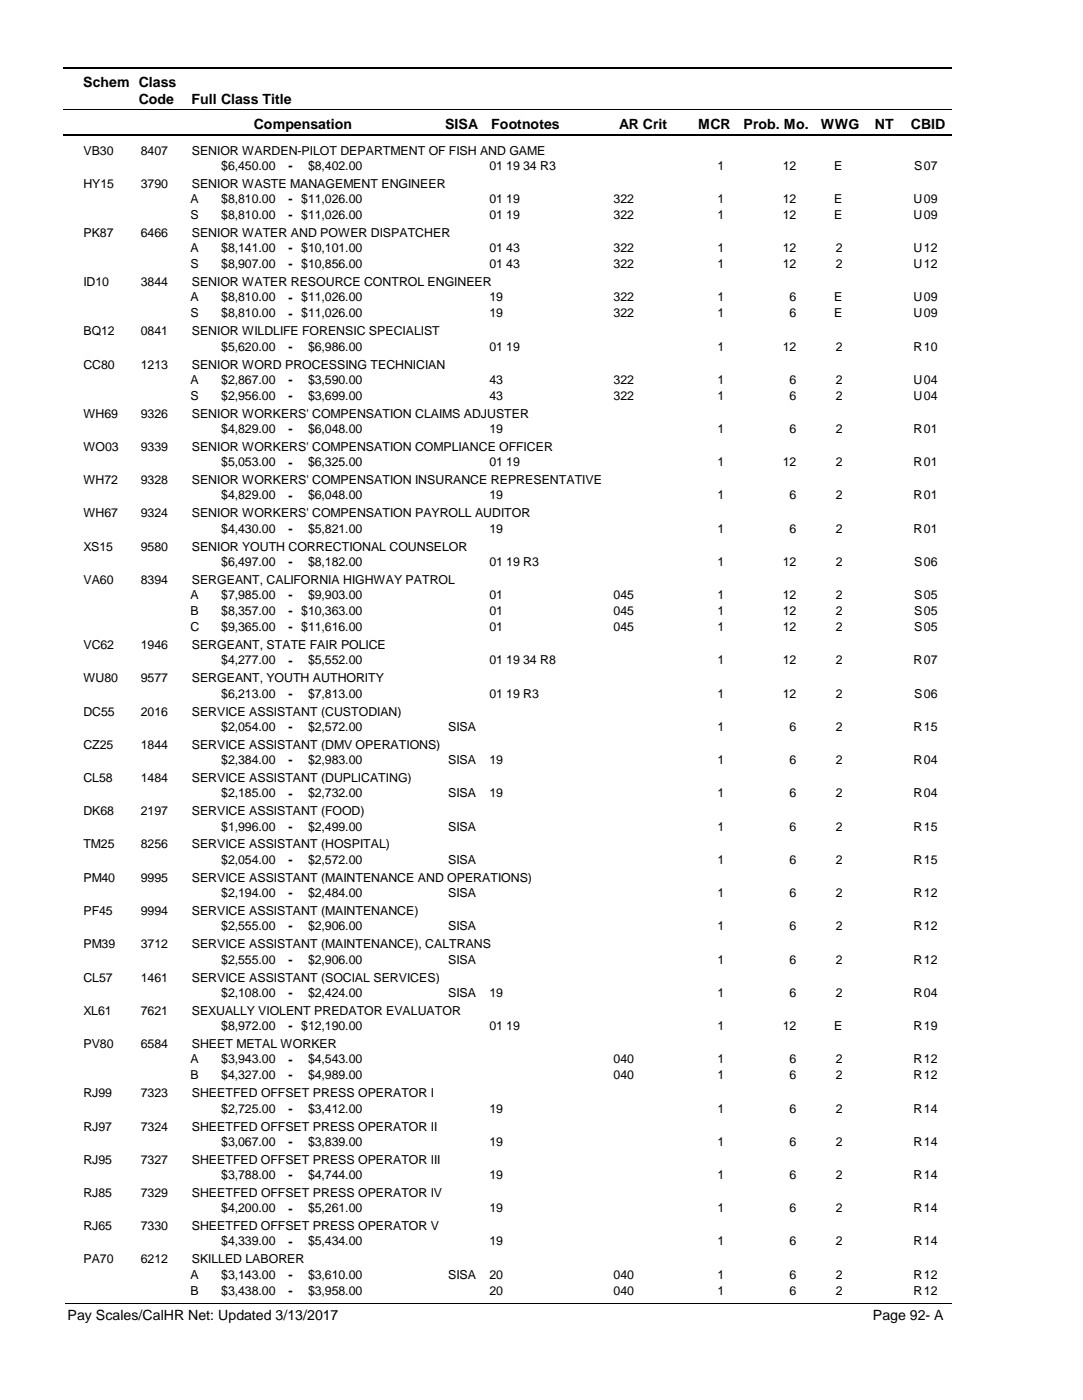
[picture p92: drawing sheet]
<svg xmlns="http://www.w3.org/2000/svg" width="216mm" height="279mm" viewBox="0 0 216 279" stroke-linecap="round" stroke-linejoin="round" font-family="sans-serif">
<defs><g id="words">
<g font-size="2.8">
<text x="16.6" y="17.3">Schem Class</text>
<text x="27.7" y="20.7">Code</text>
<text x="38.2" y="20.7">Full Class Title</text>
<text x="50.6" y="25.7">Compensation</text>
<text x="88.7" y="25.7">SISA</text>
<text x="98" y="25.7">Footnotes</text>
<text x="123.5" y="25.7">AR Crit</text>
<text x="139.2" y="25.7">MCR</text>
<text x="148.3" y="25.7">Prob. Mo.</text>
<text x="163.7" y="25.7">WWG</text>
<text x="174.5" y="25.7">NT</text>
<text x="181.6" y="25.7">CBID</text>
<text x="13.5" y="263.5">Pay Scales/CalHR Net: Updated 3/13/2017</text>
<text x="174.1" y="263.5">Page 92- A</text>
</g>
<g font-size="2.5">
<text x="16.6" y="30.8">VB30</text>
<text x="28.1" y="30.8">8407</text>
<text x="38.2" y="30.8">SENIOR WARDEN-PILOT DEPARTMENT OF FISH AND GAME</text>
<text x="44.1" y="33.9">$6,450.00</text>
<text x="57.5" y="33.9">-</text>
<text x="61.4" y="33.9">$8,402.00</text>
<text x="97.6" y="33.9">01 19 34 R3</text>
<text x="143.1" y="33.9">1</text>
<text x="156.1" y="33.9">12</text>
<text x="166.3" y="33.9">E</text>
<text x="182.3" y="33.9">S</text>
<text x="184.2" y="33.9">07</text>
<text x="16.6" y="37.5">HY15</text>
<text x="28.1" y="37.5">3790</text>
<text x="38" y="40.6">A</text>
<text x="38.2" y="37.5">SENIOR WASTE MANAGEMENT ENGINEER</text>
<text x="44.1" y="40.6">$8,810.00</text>
<text x="57.5" y="40.6">-</text>
<text x="60.1" y="40.6">$11,026.00</text>
<text x="97.6" y="40.6">01 19</text>
<text x="122.4" y="40.6">322</text>
<text x="143.1" y="40.6">1</text>
<text x="156.1" y="40.6">12</text>
<text x="166.3" y="40.6">E</text>
<text x="182.2" y="40.6">U</text>
<text x="184.2" y="40.6">09</text>
<text x="16.6" y="47.3">PK87</text>
<text x="28.1" y="47.3">6466</text>
<text x="38" y="43.7">S</text>
<text x="38.2" y="47.3">SENIOR WATER AND POWER DISPATCHER</text>
<text x="44.1" y="43.7">$8,810.00</text>
<text x="57.5" y="43.8">-</text>
<text x="60.1" y="43.7">$11,026.00</text>
<text x="97.6" y="43.7">01 19</text>
<text x="122.4" y="43.7">322</text>
<text x="143.1" y="43.7">1</text>
<text x="156.1" y="43.7">12</text>
<text x="166.3" y="43.7">E</text>
<text x="182.2" y="43.7">U</text>
<text x="184.2" y="43.7">09</text>
<text x="38" y="50.3">A</text>
<text x="38" y="53.5">S</text>
<text x="44.1" y="50.3">$8,141.00</text>
<text x="44.1" y="53.5">$8,907.00</text>
<text x="57.5" y="50.4">-</text>
<text x="57.5" y="53.6">-</text>
<text x="60.1" y="50.3">$10,101.00</text>
<text x="60.1" y="53.5">$10,856.00</text>
<text x="97.6" y="50.3">01 43</text>
<text x="97.6" y="53.5">01 43</text>
<text x="122.4" y="50.3">322</text>
<text x="122.4" y="53.5">322</text>
<text x="143.1" y="50.3">1</text>
<text x="143.1" y="53.5">1</text>
<text x="156.1" y="50.3">12</text>
<text x="156.1" y="53.5">12</text>
<text x="166.6" y="50.3">2</text>
<text x="166.6" y="53.5">2</text>
<text x="182.2" y="50.3">U</text>
<text x="182.2" y="53.5">U</text>
<text x="184.2" y="50.3">12</text>
<text x="184.2" y="53.5">12</text>
<text x="16.6" y="57.1">ID10</text>
<text x="28.1" y="57.1">3844</text>
<text x="38.2" y="57.1">SENIOR WATER RESOURCE CONTROL ENGINEER</text>
<text x="38" y="60.2">A</text>
<text x="38" y="63.3">S</text>
<text x="44.1" y="60.2">$8,810.00</text>
<text x="44.1" y="63.3">$8,810.00</text>
<text x="57.5" y="60.2">-</text>
<text x="57.5" y="63.4">-</text>
<text x="60.1" y="60.2">$11,026.00</text>
<text x="60.1" y="63.3">$11,026.00</text>
<text x="97.6" y="60.2">19</text>
<text x="97.6" y="63.3">19</text>
<text x="122.4" y="60.2">322</text>
<text x="122.4" y="63.3">322</text>
<text x="143.1" y="60.2">1</text>
<text x="143.1" y="63.3">1</text>
<text x="157.5" y="60.2">6</text>
<text x="157.5" y="63.3">6</text>
<text x="166.3" y="60.2">E</text>
<text x="166.3" y="63.3">E</text>
<text x="182.2" y="60.2">U</text>
<text x="182.2" y="63.3">U</text>
<text x="184.2" y="60.2">09</text>
<text x="184.2" y="63.3">09</text>
<text x="16.6" y="66.9">BQ12</text>
<text x="28.1" y="66.9">0841</text>
<text x="38.2" y="66.9">SENIOR WILDLIFE FORENSIC SPECIALIST</text>
<text x="44.1" y="70">$5,620.00</text>
<text x="57.5" y="70">-</text>
<text x="61.4" y="70">$6,986.00</text>
<text x="97.6" y="70">01 19</text>
<text x="143.1" y="70">1</text>
<text x="156.1" y="70">12</text>
<text x="166.6" y="70">2</text>
<text x="182.2" y="70">R</text>
<text x="184.2" y="70">10</text>
<text x="16.6" y="73.6">CC80</text>
<text x="28.1" y="73.6">1213</text>
<text x="38" y="76.6">A</text>
<text x="38.2" y="73.6">SENIOR WORD PROCESSING TECHNICIAN</text>
<text x="44.1" y="76.6">$2,867.00</text>
<text x="57.5" y="76.6">-</text>
<text x="61.4" y="76.6">$3,590.00</text>
<text x="97.6" y="76.6">43</text>
<text x="122.4" y="76.6">322</text>
<text x="143.1" y="76.6">1</text>
<text x="157.5" y="76.6">6</text>
<text x="166.6" y="76.6">2</text>
<text x="182.2" y="76.6">U</text>
<text x="184.2" y="76.6">04</text>
<text x="16.6" y="83.4">WH69</text>
<text x="28.1" y="83.4">9326</text>
<text x="38" y="79.8">S</text>
<text x="38.2" y="83.4">SENIOR WORKERS' COMPENSATION CLAIMS ADJUSTER</text>
<text x="44.1" y="79.8">$2,956.00</text>
<text x="57.5" y="79.8">-</text>
<text x="61.4" y="79.8">$3,699.00</text>
<text x="97.6" y="79.8">43</text>
<text x="122.4" y="79.8">322</text>
<text x="143.1" y="79.8">1</text>
<text x="157.5" y="79.8">6</text>
<text x="166.6" y="79.8">2</text>
<text x="182.2" y="79.8">U</text>
<text x="184.2" y="79.8">04</text>
<text x="44.1" y="86.4">$4,829.00</text>
<text x="57.5" y="86.5">-</text>
<text x="61.4" y="86.4">$6,048.00</text>
<text x="97.6" y="86.4">19</text>
<text x="143.1" y="86.4">1</text>
<text x="157.5" y="86.4">6</text>
<text x="166.6" y="86.4">2</text>
<text x="182.2" y="86.4">R</text>
<text x="184.2" y="86.4">01</text>
<text x="16.6" y="90">WO03</text>
<text x="28.1" y="90">9339</text>
<text x="38.2" y="90">SENIOR WORKERS' COMPENSATION COMPLIANCE OFFICER</text>
<text x="44.1" y="93.1">$5,053.00</text>
<text x="57.5" y="93.1">-</text>
<text x="61.4" y="93.1">$6,325.00</text>
<text x="97.6" y="93.1">01 19</text>
<text x="143.1" y="93.1">1</text>
<text x="156.1" y="93.1">12</text>
<text x="166.6" y="93.1">2</text>
<text x="182.2" y="93.1">R</text>
<text x="184.2" y="93.1">01</text>
<text x="16.6" y="96.7">WH72</text>
<text x="28.1" y="96.7">9328</text>
<text x="38.2" y="96.7">SENIOR WORKERS' COMPENSATION INSURANCE REPRESENTATIVE</text>
<text x="44.1" y="99.7">$4,829.00</text>
<text x="57.5" y="99.7">-</text>
<text x="61.4" y="99.7">$6,048.00</text>
<text x="97.6" y="99.7">19</text>
<text x="143.1" y="99.7">1</text>
<text x="157.5" y="99.7">6</text>
<text x="166.6" y="99.7">2</text>
<text x="182.2" y="99.7">R</text>
<text x="184.2" y="99.7">01</text>
<text x="16.6" y="103.3">WH67</text>
<text x="28.1" y="103.3">9324</text>
<text x="38.2" y="103.3">SENIOR WORKERS' COMPENSATION PAYROLL AUDITOR</text>
<text x="44.1" y="106.3">$4,430.00</text>
<text x="57.5" y="106.4">-</text>
<text x="61.4" y="106.3">$5,821.00</text>
<text x="97.6" y="106.3">19</text>
<text x="143.1" y="106.3">1</text>
<text x="157.5" y="106.3">6</text>
<text x="166.6" y="106.3">2</text>
<text x="182.2" y="106.3">R</text>
<text x="184.2" y="106.3">01</text>
<text x="16.6" y="109.9">XS15</text>
<text x="28.1" y="109.9">9580</text>
<text x="38.2" y="109.9">SENIOR YOUTH CORRECTIONAL COUNSELOR</text>
<text x="44.1" y="113">$6,497.00</text>
<text x="57.5" y="113">-</text>
<text x="61.4" y="113">$8,182.00</text>
<text x="97.6" y="113">01 19 R3</text>
<text x="143.1" y="113">1</text>
<text x="156.1" y="113">12</text>
<text x="166.6" y="113">2</text>
<text x="182.3" y="113">S</text>
<text x="184.2" y="113">06</text>
<text x="16.6" y="116.6">VA60</text>
<text x="28.1" y="116.6">8394</text>
<text x="38" y="119.6">A</text>
<text x="38.2" y="116.6">SERGEANT, CALIFORNIA HIGHWAY PATROL</text>
<text x="44.1" y="119.6">$7,985.00</text>
<text x="57.5" y="119.6">-</text>
<text x="61.4" y="119.6">$9,903.00</text>
<text x="97.6" y="119.6">01</text>
<text x="122.4" y="119.6">045</text>
<text x="143.1" y="119.6">1</text>
<text x="156.1" y="119.6">12</text>
<text x="166.6" y="119.6">2</text>
<text x="182.3" y="119.6">S</text>
<text x="184.2" y="119.6">05</text>
<text x="38" y="122.8">B</text>
<text x="38" y="126">C</text>
<text x="44.1" y="122.8">$8,357.00</text>
<text x="44.1" y="126">$9,365.00</text>
<text x="57.5" y="122.8">-</text>
<text x="57.5" y="126">-</text>
<text x="60.1" y="122.8">$10,363.00</text>
<text x="60.1" y="126">$11,616.00</text>
<text x="97.6" y="122.8">01</text>
<text x="97.6" y="126">01</text>
<text x="122.4" y="122.8">045</text>
<text x="122.4" y="126">045</text>
<text x="143.1" y="122.8">1</text>
<text x="143.1" y="126">1</text>
<text x="156.1" y="122.8">12</text>
<text x="156.1" y="126">12</text>
<text x="166.6" y="122.8">2</text>
<text x="166.6" y="126">2</text>
<text x="182.3" y="122.8">S</text>
<text x="182.3" y="126">S</text>
<text x="184.2" y="122.8">05</text>
<text x="184.2" y="126">05</text>
<text x="16.6" y="129.5">VC62</text>
<text x="28.1" y="129.5">1946</text>
<text x="38.2" y="129.5">SERGEANT, STATE FAIR POLICE</text>
<text x="16.6" y="136.2">WU80</text>
<text x="28.1" y="136.2">9577</text>
<text x="38.2" y="136.2">SERGEANT, YOUTH AUTHORITY</text>
<text x="44.1" y="132.6">$4,277.00</text>
<text x="57.5" y="132.6">-</text>
<text x="61.4" y="132.6">$5,552.00</text>
<text x="97.6" y="132.6">01 19 34 R8</text>
<text x="143.1" y="132.6">1</text>
<text x="156.1" y="132.6">12</text>
<text x="166.6" y="132.6">2</text>
<text x="182.2" y="132.6">R</text>
<text x="184.2" y="132.6">07</text>
<text x="16.6" y="142.8">DC55</text>
<text x="28.1" y="142.8">2016</text>
<text x="38.2" y="142.8">SERVICE ASSISTANT (CUSTODIAN)</text>
<text x="44.1" y="139.2">$6,213.00</text>
<text x="57.5" y="139.3">-</text>
<text x="61.4" y="139.2">$7,813.00</text>
<text x="97.6" y="139.2">01 19 R3</text>
<text x="143.1" y="139.2">1</text>
<text x="156.1" y="139.2">12</text>
<text x="166.6" y="139.2">2</text>
<text x="182.3" y="139.2">S</text>
<text x="184.2" y="139.2">06</text>
<text x="16.6" y="149.4">CZ25</text>
<text x="28.1" y="149.4">1844</text>
<text x="38.2" y="149.4">SERVICE ASSISTANT (DMV OPERATIONS)</text>
<text x="44.1" y="145.9">$2,054.00</text>
<text x="57.5" y="145.9">-</text>
<text x="61.4" y="145.9">$2,572.00</text>
<text x="89.4" y="145.9">SISA</text>
<text x="143.1" y="145.9">1</text>
<text x="157.5" y="145.9">6</text>
<text x="166.6" y="145.9">2</text>
<text x="182.2" y="145.9">R</text>
<text x="184.2" y="145.9">15</text>
<text x="44.1" y="152.5">$2,384.00</text>
<text x="57.5" y="152.5">-</text>
<text x="61.4" y="152.5">$2,983.00</text>
<text x="89.4" y="152.5">SISA</text>
<text x="97.6" y="152.5">19</text>
<text x="143.1" y="152.5">1</text>
<text x="157.5" y="152.5">6</text>
<text x="166.6" y="152.5">2</text>
<text x="182.2" y="152.5">R</text>
<text x="184.2" y="152.5">04</text>
<text x="16.6" y="156.1">CL58</text>
<text x="28.1" y="156.1">1484</text>
<text x="38.2" y="156.1">SERVICE ASSISTANT (DUPLICATING)</text>
<text x="44.1" y="159.2">$2,185.00</text>
<text x="57.5" y="159.2">-</text>
<text x="61.4" y="159.2">$2,732.00</text>
<text x="89.4" y="159.2">SISA</text>
<text x="97.6" y="159.2">19</text>
<text x="143.1" y="159.2">1</text>
<text x="157.5" y="159.2">6</text>
<text x="166.6" y="159.2">2</text>
<text x="182.2" y="159.2">R</text>
<text x="184.2" y="159.2">04</text>
<text x="16.6" y="162.7">DK68</text>
<text x="28.1" y="162.7">2197</text>
<text x="38.2" y="162.7">SERVICE ASSISTANT (FOOD)</text>
<text x="44.1" y="165.8">$1,996.00</text>
<text x="57.5" y="165.8">-</text>
<text x="61.4" y="165.8">$2,499.00</text>
<text x="89.4" y="165.8">SISA</text>
<text x="143.1" y="165.8">1</text>
<text x="157.5" y="165.8">6</text>
<text x="166.6" y="165.8">2</text>
<text x="182.2" y="165.8">R</text>
<text x="184.2" y="165.8">15</text>
<text x="16.6" y="169.3">TM25</text>
<text x="28.1" y="169.3">8256</text>
<text x="38.2" y="169.3">SERVICE ASSISTANT (HOSPITAL)</text>
<text x="44.1" y="172.4">$2,054.00</text>
<text x="57.5" y="172.5">-</text>
<text x="61.4" y="172.4">$2,572.00</text>
<text x="89.4" y="172.4">SISA</text>
<text x="143.1" y="172.4">1</text>
<text x="157.5" y="172.4">6</text>
<text x="166.6" y="172.4">2</text>
<text x="182.2" y="172.4">R</text>
<text x="184.2" y="172.4">15</text>
<text x="16.6" y="176">PM40</text>
<text x="28.1" y="176">9995</text>
<text x="38.2" y="176">SERVICE ASSISTANT (MAINTENANCE AND OPERATIONS)</text>
<text x="44.1" y="179.1">$2,194.00</text>
<text x="57.5" y="179.1">-</text>
<text x="61.4" y="179.1">$2,484.00</text>
<text x="89.4" y="179.1">SISA</text>
<text x="143.1" y="179.1">1</text>
<text x="157.5" y="179.1">6</text>
<text x="166.6" y="179.1">2</text>
<text x="182.2" y="179.1">R</text>
<text x="184.2" y="179.1">12</text>
<text x="16.6" y="182.7">PF45</text>
<text x="28.1" y="182.7">9994</text>
<text x="38.2" y="182.7">SERVICE ASSISTANT (MAINTENANCE)</text>
<text x="44.1" y="185.7">$2,555.00</text>
<text x="57.5" y="185.7">-</text>
<text x="61.4" y="185.7">$2,906.00</text>
<text x="89.4" y="185.7">SISA</text>
<text x="143.1" y="185.7">1</text>
<text x="157.5" y="185.7">6</text>
<text x="166.6" y="185.7">2</text>
<text x="182.2" y="185.7">R</text>
<text x="184.2" y="185.7">12</text>
<text x="16.6" y="189.3">PM39</text>
<text x="28.1" y="189.3">3712</text>
<text x="38.2" y="189.3">SERVICE ASSISTANT (MAINTENANCE), CALTRANS</text>
<text x="16.6" y="195.9">CL57</text>
<text x="28.1" y="195.9">1461</text>
<text x="38.2" y="195.9">SERVICE ASSISTANT (SOCIAL SERVICES)</text>
<text x="44.1" y="192.3">$2,555.00</text>
<text x="57.5" y="192.4">-</text>
<text x="61.4" y="192.3">$2,906.00</text>
<text x="89.4" y="192.3">SISA</text>
<text x="143.1" y="192.3">1</text>
<text x="157.5" y="192.3">6</text>
<text x="166.6" y="192.3">2</text>
<text x="182.2" y="192.3">R</text>
<text x="184.2" y="192.3">12</text>
<text x="16.6" y="202.6">XL61</text>
<text x="28.1" y="202.6">7621</text>
<text x="38.2" y="202.6">SEXUALLY VIOLENT PREDATOR EVALUATOR</text>
<text x="44.1" y="199">$2,108.00</text>
<text x="57.5" y="199">-</text>
<text x="61.4" y="199">$2,424.00</text>
<text x="89.4" y="199">SISA</text>
<text x="97.6" y="199">19</text>
<text x="143.1" y="199">1</text>
<text x="157.5" y="199">6</text>
<text x="166.6" y="199">2</text>
<text x="182.2" y="199">R</text>
<text x="184.2" y="199">04</text>
<text x="16.6" y="209.2">PV80</text>
<text x="28.1" y="209.2">6584</text>
<text x="38.2" y="209.2">SHEET METAL WORKER</text>
<text x="44.1" y="205.6">$8,972.00</text>
<text x="57.5" y="205.6">-</text>
<text x="60.1" y="205.6">$12,190.00</text>
<text x="97.6" y="205.6">01 19</text>
<text x="143.1" y="205.6">1</text>
<text x="156.1" y="205.6">12</text>
<text x="166.3" y="205.6">E</text>
<text x="182.2" y="205.6">R</text>
<text x="184.2" y="205.6">19</text>
<text x="38" y="212.2">A</text>
<text x="38" y="215.4">B</text>
<text x="44.1" y="212.2">$3,943.00</text>
<text x="44.1" y="215.4">$4,327.00</text>
<text x="57.5" y="212.3">-</text>
<text x="57.5" y="215.4">-</text>
<text x="61.4" y="212.2">$4,543.00</text>
<text x="61.4" y="215.4">$4,989.00</text>
<text x="122.4" y="212.2">040</text>
<text x="122.4" y="215.4">040</text>
<text x="143.1" y="212.2">1</text>
<text x="143.1" y="215.4">1</text>
<text x="157.5" y="212.2">6</text>
<text x="157.5" y="215.4">6</text>
<text x="166.6" y="212.2">2</text>
<text x="166.6" y="215.4">2</text>
<text x="182.2" y="212.2">R</text>
<text x="182.2" y="215.4">R</text>
<text x="184.2" y="212.2">12</text>
<text x="184.2" y="215.4">12</text>
<text x="16.6" y="219">RJ99</text>
<text x="28.1" y="219">7323</text>
<text x="38.2" y="219">SHEETFED OFFSET PRESS OPERATOR I</text>
<text x="16.6" y="225.6">RJ97</text>
<text x="28.1" y="225.6">7324</text>
<text x="38.2" y="225.6">SHEETFED OFFSET PRESS OPERATOR II</text>
<text x="44.1" y="222.1">$2,725.00</text>
<text x="57.5" y="222.1">-</text>
<text x="61.4" y="222.1">$3,412.00</text>
<text x="97.6" y="222.1">19</text>
<text x="143.1" y="222.1">1</text>
<text x="157.5" y="222.1">6</text>
<text x="166.6" y="222.1">2</text>
<text x="182.2" y="222.1">R</text>
<text x="184.2" y="222.1">14</text>
<text x="16.6" y="232.3">RJ95</text>
<text x="28.1" y="232.3">7327</text>
<text x="38.2" y="232.3">SHEETFED OFFSET PRESS OPERATOR III</text>
<text x="44.1" y="228.7">$3,067.00</text>
<text x="57.5" y="228.7">-</text>
<text x="61.4" y="228.7">$3,839.00</text>
<text x="97.6" y="228.7">19</text>
<text x="143.1" y="228.7">1</text>
<text x="157.5" y="228.7">6</text>
<text x="166.6" y="228.7">2</text>
<text x="182.2" y="228.7">R</text>
<text x="184.2" y="228.7">14</text>
<text x="16.6" y="238.9">RJ85</text>
<text x="28.1" y="238.9">7329</text>
<text x="38.2" y="238.9">SHEETFED OFFSET PRESS OPERATOR IV</text>
<text x="44.1" y="235.3">$3,788.00</text>
<text x="57.5" y="235.4">-</text>
<text x="61.4" y="235.3">$4,744.00</text>
<text x="97.6" y="235.3">19</text>
<text x="143.1" y="235.3">1</text>
<text x="157.5" y="235.3">6</text>
<text x="166.6" y="235.3">2</text>
<text x="182.2" y="235.3">R</text>
<text x="184.2" y="235.3">14</text>
<text x="16.6" y="245.5">RJ65</text>
<text x="28.1" y="245.5">7330</text>
<text x="38.2" y="245.5">SHEETFED OFFSET PRESS OPERATOR V</text>
<text x="44.1" y="242">$4,200.00</text>
<text x="57.5" y="242">-</text>
<text x="61.4" y="242">$5,261.00</text>
<text x="97.6" y="242">19</text>
<text x="143.1" y="242">1</text>
<text x="157.5" y="242">6</text>
<text x="166.6" y="242">2</text>
<text x="182.2" y="242">R</text>
<text x="184.2" y="242">14</text>
<text x="44.1" y="248.6">$4,339.00</text>
<text x="57.5" y="248.6">-</text>
<text x="61.4" y="248.6">$5,434.00</text>
<text x="97.6" y="248.6">19</text>
<text x="143.1" y="248.6">1</text>
<text x="157.5" y="248.6">6</text>
<text x="166.6" y="248.6">2</text>
<text x="182.2" y="248.6">R</text>
<text x="184.2" y="248.6">14</text>
<text x="16.6" y="252.2">PA70</text>
<text x="28.1" y="252.2">6212</text>
<text x="38" y="255.2">A</text>
<text x="38.2" y="252.2">SKILLED LABORER</text>
<text x="44.1" y="255.2">$3,143.00</text>
<text x="57.5" y="255.3">-</text>
<text x="61.4" y="255.2">$3,610.00</text>
<text x="89.4" y="255.2">SISA</text>
<text x="97.6" y="255.2">20</text>
<text x="122.4" y="255.2">040</text>
<text x="143.1" y="255.2">1</text>
<text x="157.5" y="255.2">6</text>
<text x="166.6" y="255.2">2</text>
<text x="182.2" y="255.2">R</text>
<text x="184.2" y="255.2">12</text>
<text x="38" y="258.4">B</text>
<text x="44.1" y="258.4">$3,438.00</text>
<text x="57.5" y="258.4">-</text>
<text x="61.4" y="258.4">$3,958.00</text>
<text x="97.6" y="258.4">20</text>
<text x="122.4" y="258.4">040</text>
<text x="143.1" y="258.4">1</text>
<text x="157.5" y="258.4">6</text>
<text x="166.6" y="258.4">2</text>
<text x="182.2" y="258.4">R</text>
<text x="184.2" y="258.4">12</text>
</g>
</g></defs>
<path d="M12.7 13.5h177.1" fill="none" stroke="#000" stroke-width=".36"/>
<path d="M12.7 21.9h177.1" fill="none" stroke="#000" stroke-width=".2"/>
<path d="M12.7 27h177.1" fill="none" stroke="#000" stroke-width=".35"/>
<g fill="#fff">
<path d="M40.4 31.3h16.2v3h-16.2z" fill-rule="evenodd"/>
<path d="M183.9 31.3h4.1v3h-4.1z" fill-rule="evenodd"/>
<path d="M40.4 37.9h16.2v3h-16.2z" fill-rule="evenodd"/>
<path d="M183.9 37.9h4.1v3h-4.1z" fill-rule="evenodd"/>
<path d="M40.4 41.1h16.2v3h-16.2z" fill-rule="evenodd"/>
<path d="M183.9 41.1h4.1v3h-4.1z" fill-rule="evenodd"/>
<path d="M40.4 47.7h16.2v3h-16.2z" fill-rule="evenodd"/>
<path d="M183.9 47.7h4.1v3h-4.1z" fill-rule="evenodd"/>
<path d="M40.4 50.9h16.2v3h-16.2z" fill-rule="evenodd"/>
<path d="M183.9 50.9h4.1v3h-4.1z" fill-rule="evenodd"/>
<path d="M40.4 57.6h16.2v2.9h-16.2z" fill-rule="evenodd"/>
<path d="M183.9 57.6h4.1v2.9h-4.1z" fill-rule="evenodd"/>
<path d="M40.4 60.7h16.2v3h-16.2z" fill-rule="evenodd"/>
<path d="M183.9 60.7h4.1v3h-4.1z" fill-rule="evenodd"/>
<path d="M40.4 67.4h16.2v3h-16.2z" fill-rule="evenodd"/>
<path d="M183.9 67.4h4.1v3h-4.1z" fill-rule="evenodd"/>
<path d="M40.4 74h16.2v3h-16.2z" fill-rule="evenodd"/>
<path d="M183.9 74h4.1v3h-4.1z" fill-rule="evenodd"/>
<path d="M40.4 77.2h16.2v2.9h-16.2z" fill-rule="evenodd"/>
<path d="M183.9 77.2h4.1v2.9h-4.1z" fill-rule="evenodd"/>
<path d="M40.4 83.8h16.2v3h-16.2z" fill-rule="evenodd"/>
<path d="M183.9 83.8h4.1v3h-4.1z" fill-rule="evenodd"/>
<path d="M40.4 90.5h16.2v3h-16.2z" fill-rule="evenodd"/>
<path d="M183.9 90.5h4.1v3h-4.1z" fill-rule="evenodd"/>
<path d="M40.4 97.1h16.2v3h-16.2z" fill-rule="evenodd"/>
<path d="M183.9 97.1h4.1v3h-4.1z" fill-rule="evenodd"/>
<path d="M40.4 103.7h16.2v3h-16.2z" fill-rule="evenodd"/>
<path d="M183.9 103.7h4.1v3h-4.1z" fill-rule="evenodd"/>
<path d="M40.4 110.4h16.2v3h-16.2z" fill-rule="evenodd"/>
<path d="M183.9 110.4h4.1v3h-4.1z" fill-rule="evenodd"/>
<path d="M40.4 117h16.2v3h-16.2z" fill-rule="evenodd"/>
<path d="M183.9 117h4.1v3h-4.1z" fill-rule="evenodd"/>
<path d="M40.4 120.2h16.2v2.9h-16.2z" fill-rule="evenodd"/>
<path d="M183.9 120.2h4.1v2.9h-4.1z" fill-rule="evenodd"/>
<path d="M40.4 123.3h16.2v3h-16.2z" fill-rule="evenodd"/>
<path d="M183.9 123.3h4.1v3h-4.1z" fill-rule="evenodd"/>
<path d="M40.4 130h16.2v3h-16.2z" fill-rule="evenodd"/>
<path d="M183.9 130h4.1v3h-4.1z" fill-rule="evenodd"/>
<path d="M40.4 136.6h16.2v3h-16.2z" fill-rule="evenodd"/>
<path d="M183.9 136.6h4.1v3h-4.1z" fill-rule="evenodd"/>
<path d="M40.4 143.2h16.2v3h-16.2z" fill-rule="evenodd"/>
<path d="M183.9 143.2h4.1v3h-4.1z" fill-rule="evenodd"/>
<path d="M40.4 149.9h16.2v3h-16.2z" fill-rule="evenodd"/>
<path d="M183.9 149.9h4.1v3h-4.1z" fill-rule="evenodd"/>
<path d="M40.4 156.5h16.2v3h-16.2z" fill-rule="evenodd"/>
<path d="M183.9 156.5h4.1v3h-4.1z" fill-rule="evenodd"/>
<path d="M40.4 163.2h16.2v2.9h-16.2z" fill-rule="evenodd"/>
<path d="M183.9 163.2h4.1v2.9h-4.1z" fill-rule="evenodd"/>
<path d="M40.4 169.8h16.2v3h-16.2z" fill-rule="evenodd"/>
<path d="M183.9 169.8h4.1v3h-4.1z" fill-rule="evenodd"/>
<path d="M40.4 176.5h16.2v2.9h-16.2z" fill-rule="evenodd"/>
<path d="M183.9 176.5h4.1v2.9h-4.1z" fill-rule="evenodd"/>
<path d="M40.4 183.1h16.2v2.9h-16.2z" fill-rule="evenodd"/>
<path d="M183.9 183.1h4.1v2.9h-4.1z" fill-rule="evenodd"/>
<path d="M40.4 189.7h16.2v3h-16.2z" fill-rule="evenodd"/>
<path d="M183.9 189.7h4.1v3h-4.1z" fill-rule="evenodd"/>
<path d="M40.4 196.4h16.2v2.9h-16.2z" fill-rule="evenodd"/>
<path d="M183.9 196.4h4.1v2.9h-4.1z" fill-rule="evenodd"/>
<path d="M40.4 203h16.2v3h-16.2z" fill-rule="evenodd"/>
<path d="M183.9 203h4.1v3h-4.1z" fill-rule="evenodd"/>
<path d="M40.4 209.6h16.2v3h-16.2z" fill-rule="evenodd"/>
<path d="M183.9 209.6h4.1v3h-4.1z" fill-rule="evenodd"/>
<path d="M40.4 212.8h16.2v3h-16.2z" fill-rule="evenodd"/>
<path d="M183.9 212.8h4.1v3h-4.1z" fill-rule="evenodd"/>
<path d="M40.4 219.4h16.2v3h-16.2z" fill-rule="evenodd"/>
<path d="M183.9 219.4h4.1v3h-4.1z" fill-rule="evenodd"/>
<path d="M40.4 226.1h16.2v2.9h-16.2z" fill-rule="evenodd"/>
<path d="M183.9 226.1h4.1v2.9h-4.1z" fill-rule="evenodd"/>
<path d="M40.4 232.7h16.2v3h-16.2z" fill-rule="evenodd"/>
<path d="M183.9 232.7h4.1v3h-4.1z" fill-rule="evenodd"/>
<path d="M40.4 239.4h16.2v2.9h-16.2z" fill-rule="evenodd"/>
<path d="M183.9 239.4h4.1v2.9h-4.1z" fill-rule="evenodd"/>
<path d="M40.4 246h16.2v2.9h-16.2z" fill-rule="evenodd"/>
<path d="M183.9 246h4.1v2.9h-4.1z" fill-rule="evenodd"/>
<path d="M40.4 252.6h16.2v3h-16.2z" fill-rule="evenodd"/>
<path d="M183.9 252.6h4.1v3h-4.1z" fill-rule="evenodd"/>
<path d="M40.4 255.8h16.2v3h-16.2z" fill-rule="evenodd"/>
<path d="M183.9 255.8h4.1v3h-4.1z" fill-rule="evenodd"/>
</g>
<path d="M13.1 260.1h176.7" fill="none" stroke="#000" stroke-width=".2"/>
<use href="#words"/>
</svg>
